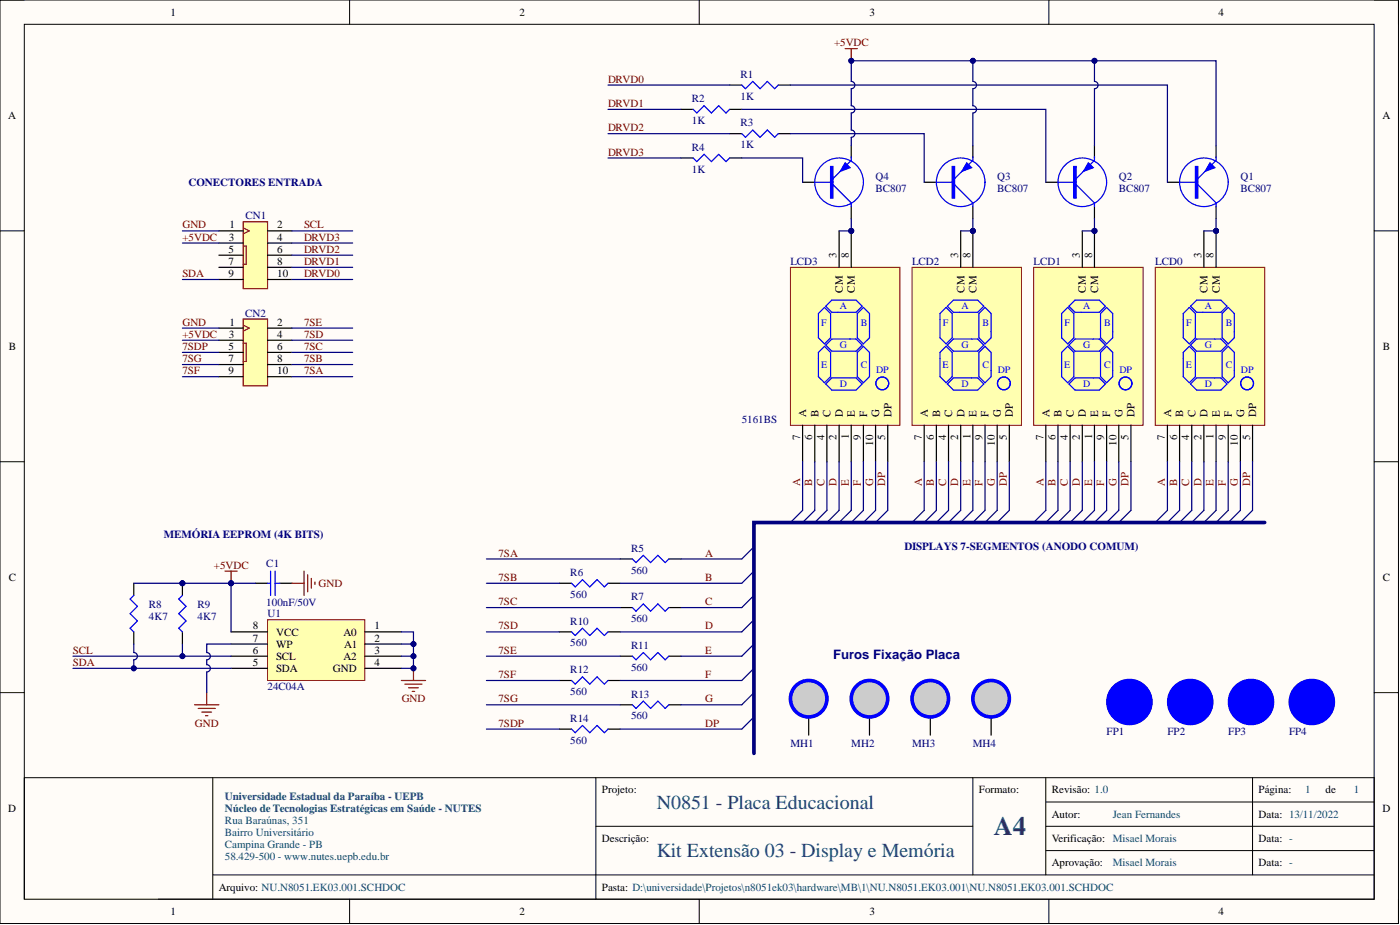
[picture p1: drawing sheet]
<svg xmlns="http://www.w3.org/2000/svg" width="292mm" height="193mm" viewBox="0 0 292 193" stroke-linecap="round" stroke-linejoin="round" font-family="sans-serif">
<defs><g id="words">
<text font-size="5.5" fill="#084d6e" x="207.3" y="174.2">A4</text>
<g font-size="4.1" fill="#084d6e">
<text x="137" y="168.7">N0851 - Placa Educacional</text>
<text x="137" y="178.8">Kit Extensão 03 - Display e Memória</text>
</g>
<text font-size="2.7" fill="#000080" x="173.8" y="137.6">Furos Fixação Placa</text>
<g font-size="2.3">
<text x="35.6" y="3.3">1</text>
<text x="108.4" y="3.3">2</text>
<text x="181.4" y="3.3">3</text>
<text x="254.2" y="3.3">4</text>
<text x="1.7" y="24.8">A</text>
<text x="288.4" y="24.8">A</text>
<text x="47.9" y="47.7">1</text>
<text x="57.8" y="47.7">2</text>
<text x="47.7" y="52.7">5</text>
<text x="47.7" y="50.2">3</text>
<text x="57.8" y="52.7">6</text>
<text x="57.8" y="50.2">4</text>
<text x="174.6" y="53.7" transform="rotate(-90 174.6 53.7)">3</text>
<text x="177.1" y="53.7" transform="rotate(-90 177.1 53.7)">8</text>
<text x="199.9" y="53.7" transform="rotate(-90 199.9 53.7)">3</text>
<text x="202.5" y="53.7" transform="rotate(-90 202.5 53.7)">8</text>
<text x="225.3" y="53.7" transform="rotate(-90 225.3 53.7)">3</text>
<text x="227.8" y="53.7" transform="rotate(-90 227.8 53.7)">8</text>
<text x="250.7" y="53.7" transform="rotate(-90 250.7 53.7)">3</text>
<text x="253.2" y="53.7" transform="rotate(-90 253.2 53.7)">8</text>
<text x="47.7" y="55.3">7</text>
<text x="47.7" y="57.8">9</text>
<text x="57.8" y="55.3">8</text>
<text x="57.8" y="57.8">10</text>
<text x="175.8" y="61.1" transform="rotate(-90 175.8 61.1)">CM</text>
<text x="178.4" y="61.1" transform="rotate(-90 178.4 61.1)">CM</text>
<text x="201.2" y="61.1" transform="rotate(-90 201.2 61.1)">CM</text>
<text x="203.7" y="61.1" transform="rotate(-90 203.7 61.1)">CM</text>
<text x="226.6" y="61.1" transform="rotate(-90 226.6 61.1)">CM</text>
<text x="229.1" y="61.1" transform="rotate(-90 229.1 61.1)">CM</text>
<text x="251.9" y="61.1" transform="rotate(-90 251.9 61.1)">CM</text>
<text x="254.5" y="61.1" transform="rotate(-90 254.5 61.1)">CM</text>
<text x="47.7" y="70.5">3</text>
<text x="47.9" y="67.9">1</text>
<text x="57.8" y="67.9">2</text>
<text x="57.8" y="70.5">4</text>
<text x="1.8" y="73">B</text>
<text x="47.7" y="75.5">7</text>
<text x="47.7" y="73">5</text>
<text x="57.8" y="75.5">8</text>
<text x="57.8" y="73">6</text>
<text x="288.5" y="73">B</text>
<text x="47.7" y="78.1">9</text>
<text x="57.8" y="78.1">10</text>
<text x="168.2" y="87" transform="rotate(-90 168.2 87)">A</text>
<text x="170.8" y="87" transform="rotate(-90 170.8 87)">B</text>
<text x="173.3" y="87" transform="rotate(-90 173.3 87)">C</text>
<text x="175.8" y="87" transform="rotate(-90 175.8 87)">D</text>
<text x="178.4" y="87" transform="rotate(-90 178.4 87)">E</text>
<text x="180.9" y="87" transform="rotate(-90 180.9 87)">F</text>
<text x="183.4" y="87" transform="rotate(-90 183.4 87)">G</text>
<text x="186" y="87" transform="rotate(-90 186 87)">DP</text>
<text x="193.6" y="87" transform="rotate(-90 193.6 87)">A</text>
<text x="196.1" y="87" transform="rotate(-90 196.1 87)">B</text>
<text x="198.7" y="87" transform="rotate(-90 198.7 87)">C</text>
<text x="201.2" y="87" transform="rotate(-90 201.2 87)">D</text>
<text x="203.7" y="87" transform="rotate(-90 203.7 87)">E</text>
<text x="206.3" y="87" transform="rotate(-90 206.3 87)">F</text>
<text x="208.8" y="87" transform="rotate(-90 208.8 87)">G</text>
<text x="211.4" y="87" transform="rotate(-90 211.4 87)">DP</text>
<text x="219" y="87" transform="rotate(-90 219 87)">A</text>
<text x="221.5" y="87" transform="rotate(-90 221.5 87)">B</text>
<text x="224" y="87" transform="rotate(-90 224 87)">C</text>
<text x="226.6" y="87" transform="rotate(-90 226.6 87)">D</text>
<text x="229.1" y="87" transform="rotate(-90 229.1 87)">E</text>
<text x="231.6" y="87" transform="rotate(-90 231.6 87)">F</text>
<text x="234.2" y="87" transform="rotate(-90 234.2 87)">G</text>
<text x="236.7" y="87" transform="rotate(-90 236.7 87)">DP</text>
<text x="244.3" y="87" transform="rotate(-90 244.3 87)">A</text>
<text x="246.9" y="87" transform="rotate(-90 246.9 87)">B</text>
<text x="249.4" y="87" transform="rotate(-90 249.4 87)">C</text>
<text x="251.9" y="87" transform="rotate(-90 251.9 87)">D</text>
<text x="254.5" y="87" transform="rotate(-90 254.5 87)">E</text>
<text x="257" y="87" transform="rotate(-90 257 87)">F</text>
<text x="259.6" y="87" transform="rotate(-90 259.6 87)">G</text>
<text x="262.1" y="87" transform="rotate(-90 262.1 87)">DP</text>
<text x="166.9" y="91.8" transform="rotate(-90 166.9 91.8)">7</text>
<text x="169.5" y="91.8" transform="rotate(-90 169.5 91.8)">6</text>
<text x="172" y="91.8" transform="rotate(-90 172 91.8)">4</text>
<text x="174.6" y="91.8" transform="rotate(-90 174.6 91.8)">2</text>
<text x="177.1" y="91.6" transform="rotate(-90 177.1 91.6)">1</text>
<text x="179.6" y="91.8" transform="rotate(-90 179.6 91.8)">9</text>
<text x="182.2" y="93" transform="rotate(-90 182.2 93)">10</text>
<text x="184.7" y="91.8" transform="rotate(-90 184.7 91.8)">5</text>
<text x="192.3" y="91.8" transform="rotate(-90 192.3 91.8)">7</text>
<text x="194.9" y="91.8" transform="rotate(-90 194.9 91.8)">6</text>
<text x="197.4" y="91.8" transform="rotate(-90 197.4 91.8)">4</text>
<text x="199.9" y="91.8" transform="rotate(-90 199.9 91.8)">2</text>
<text x="202.5" y="91.6" transform="rotate(-90 202.5 91.6)">1</text>
<text x="205" y="91.8" transform="rotate(-90 205 91.8)">9</text>
<text x="207.5" y="93" transform="rotate(-90 207.5 93)">10</text>
<text x="210.1" y="91.8" transform="rotate(-90 210.1 91.8)">5</text>
<text x="217.7" y="91.8" transform="rotate(-90 217.7 91.8)">7</text>
<text x="220.2" y="91.8" transform="rotate(-90 220.2 91.8)">6</text>
<text x="222.8" y="91.8" transform="rotate(-90 222.8 91.8)">4</text>
<text x="225.3" y="91.8" transform="rotate(-90 225.3 91.8)">2</text>
<text x="227.8" y="91.6" transform="rotate(-90 227.8 91.6)">1</text>
<text x="230.4" y="91.8" transform="rotate(-90 230.4 91.8)">9</text>
<text x="232.9" y="93" transform="rotate(-90 232.9 93)">10</text>
<text x="235.5" y="91.8" transform="rotate(-90 235.5 91.8)">5</text>
<text x="243.1" y="91.8" transform="rotate(-90 243.1 91.8)">7</text>
<text x="245.6" y="91.8" transform="rotate(-90 245.6 91.8)">6</text>
<text x="248.1" y="91.8" transform="rotate(-90 248.1 91.8)">4</text>
<text x="250.7" y="91.8" transform="rotate(-90 250.7 91.8)">2</text>
<text x="253.2" y="91.6" transform="rotate(-90 253.2 91.6)">1</text>
<text x="255.8" y="91.8" transform="rotate(-90 255.8 91.8)">9</text>
<text x="258.3" y="93" transform="rotate(-90 258.3 93)">10</text>
<text x="260.8" y="91.8" transform="rotate(-90 260.8 91.8)">5</text>
<text x="1.8" y="121.2">C</text>
<text x="288.5" y="121.2">C</text>
<text x="52.8" y="131.3">8</text>
<text x="78.1" y="131.3">1</text>
<text x="52.7" y="136.4">6</text>
<text x="52.7" y="133.8">7</text>
<text x="57.6" y="137.7">SCL</text>
<text x="57.6" y="135.1">WP</text>
<text x="57.6" y="132.6">VCC</text>
<text x="71.6" y="132.6">A0</text>
<text x="71.6" y="137.7">A2</text>
<text x="71.8" y="135.1">A1</text>
<text x="78.1" y="133.8">2</text>
<text x="78.1" y="136.4">3</text>
<text x="52.8" y="138.9">5</text>
<text x="57.6" y="140.2">SDA</text>
<text x="69.5" y="140.2">GND</text>
<text x="78.1" y="138.9">4</text>
<text x="125.6" y="165.5">Projeto:</text>
<text x="204.2" y="165.5">Formato:</text>
<text x="219.5" y="165.5">Revisão: 1.0</text>
<text x="262.6" y="165.5">Página:</text>
<text x="276.6" y="165.5">de</text>
<text x="1.7" y="169.3">D</text>
<text x="219.5" y="170.6">Autor:</text>
<text x="262.6" y="170.6">Data: 13/11/2022</text>
<text x="288.4" y="169.3">D</text>
<text x="125.6" y="175.7">Descrição:</text>
<text x="219.5" y="175.7">Verificação: Misael Morais</text>
<text x="262.6" y="175.7">Data: -</text>
<text x="45.7" y="185.8">Arquivo: NU.N8051.EK03.001.SCHDOC</text>
<text x="125.6" y="185.8">Pasta: D:\universidade\Projetos\n8051ek03\hardware\MB\1\NU.N8051.EK03.001\NU.N8051.EK03.001.SCHDOC</text>
<text x="219.5" y="180.7">Aprovação:</text>
<text x="262.6" y="180.7">Data: -</text>
<text x="35.6" y="190.9">1</text>
<text x="108.4" y="190.9">2</text>
<text x="181.4" y="190.9">3</text>
<text x="254.2" y="190.9">4</text>
</g>
<g font-size="2.3" fill="#800000">
<text x="174" y="9.6">+5VDC</text>
<text x="126.9" y="17.2">DRVD0</text>
<text x="126.9" y="22.3">DRVD1</text>
<text x="126.9" y="27.4">DRVD2</text>
<text x="126.9" y="32.4">DRVD3</text>
<text x="38.1" y="47.7">GND</text>
<text x="63.4" y="47.7">SCL</text>
<text x="38.1" y="50.2">+5VDC</text>
<text x="63.4" y="50.2">DRVD3</text>
<text x="63.4" y="52.7">DRVD2</text>
<text x="38.1" y="57.8">SDA</text>
<text x="63.4" y="55.3">DRVD1</text>
<text x="63.4" y="57.8">DRVD0</text>
<text x="38.1" y="67.9">GND</text>
<text x="38.1" y="70.5">+5VDC</text>
<text x="63.4" y="67.9">7SE</text>
<text x="63.4" y="70.5">7SD</text>
<text x="38.1" y="73">7SDP</text>
<text x="38.1" y="75.5">7SG</text>
<text x="63.4" y="73">7SC</text>
<text x="63.4" y="75.5">7SB</text>
<text x="38.1" y="78.1">7SF</text>
<text x="63.4" y="78.1">7SA</text>
<text x="166.9" y="101.4" transform="rotate(-90 166.9 101.4)">A</text>
<text x="169.5" y="101.4" transform="rotate(-90 169.5 101.4)">B</text>
<text x="172" y="101.4" transform="rotate(-90 172 101.4)">C</text>
<text x="174.6" y="101.4" transform="rotate(-90 174.6 101.4)">D</text>
<text x="177.1" y="101.4" transform="rotate(-90 177.1 101.4)">E</text>
<text x="179.6" y="101.4" transform="rotate(-90 179.6 101.4)">F</text>
<text x="182.2" y="101.4" transform="rotate(-90 182.2 101.4)">G</text>
<text x="184.7" y="101.4" transform="rotate(-90 184.7 101.4)">DP</text>
<text x="192.3" y="101.4" transform="rotate(-90 192.3 101.4)">A</text>
<text x="194.9" y="101.4" transform="rotate(-90 194.9 101.4)">B</text>
<text x="197.4" y="101.4" transform="rotate(-90 197.4 101.4)">C</text>
<text x="199.9" y="101.4" transform="rotate(-90 199.9 101.4)">D</text>
<text x="202.5" y="101.4" transform="rotate(-90 202.5 101.4)">E</text>
<text x="205" y="101.4" transform="rotate(-90 205 101.4)">F</text>
<text x="207.5" y="101.4" transform="rotate(-90 207.5 101.4)">G</text>
<text x="210.1" y="101.4" transform="rotate(-90 210.1 101.4)">DP</text>
<text x="217.7" y="101.4" transform="rotate(-90 217.7 101.4)">A</text>
<text x="220.2" y="101.4" transform="rotate(-90 220.2 101.4)">B</text>
<text x="222.8" y="101.4" transform="rotate(-90 222.8 101.4)">C</text>
<text x="225.3" y="101.4" transform="rotate(-90 225.3 101.4)">D</text>
<text x="227.8" y="101.4" transform="rotate(-90 227.8 101.4)">E</text>
<text x="230.4" y="101.4" transform="rotate(-90 230.4 101.4)">F</text>
<text x="232.9" y="101.4" transform="rotate(-90 232.9 101.4)">G</text>
<text x="235.5" y="101.4" transform="rotate(-90 235.5 101.4)">DP</text>
<text x="243.1" y="101.4" transform="rotate(-90 243.1 101.4)">A</text>
<text x="245.6" y="101.4" transform="rotate(-90 245.6 101.4)">B</text>
<text x="248.1" y="101.4" transform="rotate(-90 248.1 101.4)">C</text>
<text x="250.7" y="101.4" transform="rotate(-90 250.7 101.4)">D</text>
<text x="253.2" y="101.4" transform="rotate(-90 253.2 101.4)">E</text>
<text x="255.8" y="101.4" transform="rotate(-90 255.8 101.4)">F</text>
<text x="258.3" y="101.4" transform="rotate(-90 258.3 101.4)">G</text>
<text x="260.8" y="101.4" transform="rotate(-90 260.8 101.4)">DP</text>
<text x="44.6" y="118.6">+5VDC</text>
<text x="104" y="116.1">7SA</text>
<text x="147.2" y="116.1">A</text>
<text x="66.5" y="122.4">GND</text>
<text x="104" y="121.2">7SB</text>
<text x="147.2" y="121.2">B</text>
<text x="104" y="131.3">7SD</text>
<text x="104" y="126.2">7SC</text>
<text x="147.2" y="126.2">C</text>
<text x="147.2" y="131.3">D</text>
<text x="15.2" y="136.4">SCL</text>
<text x="104" y="136.4">7SE</text>
<text x="147.2" y="136.4">E</text>
<text x="15.2" y="138.9">SDA</text>
<text x="104" y="141.5">7SF</text>
<text x="147.2" y="141.5">F</text>
<text x="83.8" y="146.5">GND</text>
<text x="104" y="146.5">7SG</text>
<text x="147.2" y="146.5">G</text>
<text x="40.7" y="151.6">GND</text>
<text x="104" y="151.6">7SDP</text>
<text x="147.2" y="151.6">DP</text>
</g>
<g font-size="2.3" fill="#000080">
<text x="154.5" y="16.2">R1</text>
<text x="144.4" y="21.3">R2</text>
<text x="154.5" y="20.8">1K</text>
<text x="144.4" y="25.9">1K</text>
<text x="154.5" y="26.4">R3</text>
<text x="144.4" y="36">1K</text>
<text x="144.4" y="31.4">R4</text>
<text x="154.5" y="30.9">1K</text>
<text x="39.3" y="38.8">CONECTORES ENTRADA</text>
<text x="182.7" y="40.1">BC807</text>
<text x="182.7" y="37.5">Q4</text>
<text x="208.1" y="40.1">BC807</text>
<text x="208.1" y="37.5">Q3</text>
<text x="233.4" y="40.1">BC807</text>
<text x="233.4" y="37.5">Q2</text>
<text x="258.8" y="40.1">BC807</text>
<text x="258.8" y="37.5">Q1</text>
<text x="51.3" y="45.8">CN1</text>
<text x="164.9" y="55.3">LCD3</text>
<text x="190.3" y="55.3">LCD2</text>
<text x="215.7" y="55.3">LCD1</text>
<text x="241" y="55.3">LCD0</text>
<text x="51.2" y="66">CN2</text>
<text x="249.9" y="70.5">5161BS</text>
<text x="154.8" y="88.2">5161BS</text>
<text x="34.2" y="112.3">MEMÓRIA EEPROM (4K BITS)</text>
<text x="55.6" y="118.4">C1</text>
<text x="131.7" y="119.7">560</text>
<text x="131.7" y="115.1">R5</text>
<text x="188.7" y="114.8">DISPLAYS 7-SEGMENTOS (ANODO COMUM)</text>
<text x="119" y="124.7">560</text>
<text x="119" y="120.2">R6</text>
<text x="131.7" y="125.2">R7</text>
<text x="31.1" y="129.4">4K7</text>
<text x="31.1" y="126.9">R8</text>
<text x="41.2" y="129.4">4K7</text>
<text x="41.2" y="126.9">R9</text>
<text x="55.6" y="126.5">100nF/50V</text>
<text x="55.8" y="128.8">U1</text>
<text x="119" y="130.3">R10</text>
<text x="131.7" y="129.8">560</text>
<text x="119" y="134.9">560</text>
<text x="131.7" y="135.4">R11</text>
<text x="55.8" y="144">24C04A</text>
<text x="119" y="140.4">R12</text>
<text x="131.7" y="139.9">560</text>
<text x="119" y="145">560</text>
<text x="131.7" y="145.5">R13</text>
<text x="119" y="155.1">560</text>
<text x="119" y="150.6">R14</text>
<text x="131.7" y="150.1">560</text>
<text x="164.9" y="155.9">MH1</text>
<text x="177.6" y="155.9">MH2</text>
<text x="190.3" y="155.9">MH3</text>
<text x="203" y="155.9">MH4</text>
<text x="230.9" y="153.2">FP1</text>
<text x="243.6" y="153.2">FP2</text>
<text x="256.3" y="153.2">FP3</text>
<text x="268.9" y="153.2">FP4</text>
</g>
<g font-size="2.3" fill="#084d6e">
<text x="46.9" y="166.8">Universidade Estadual da Paraíba - UEPB</text>
<text x="272.3" y="165.5">1</text>
<text x="282.5" y="165.5">1</text>
<text x="46.9" y="169.3">Núcleo de Tecnologias Estratégicas em Saúde - NUTES</text>
<text x="46.9" y="171.9">Rua Baraúnas, 351</text>
<text x="232.2" y="170.6">Jean Fernandes</text>
<text x="46.9" y="174.4">Bairro Universitário</text>
<text x="46.9" y="176.9">Campina Grande - PB</text>
<text x="46.9" y="179.5">58.429-500 - www.nutes.uepb.edu.br</text>
<text x="232.2" y="180.7">Misael Morais</text>
</g>
<g font-size="2.1" fill="#00f">
<text x="175.2" y="64.6">A</text>
<text x="200.6" y="64.6">A</text>
<text x="226" y="64.6">A</text>
<text x="251.4" y="64.6">A</text>
<text x="171.3" y="68.1">F</text>
<text x="179.6" y="68.1">B</text>
<text x="196.7" y="68.1">F</text>
<text x="205" y="68.1">B</text>
<text x="222.1" y="68.1">F</text>
<text x="230.4" y="68.1">B</text>
<text x="247.5" y="68.1">F</text>
<text x="255.8" y="68.1">B</text>
<text x="171.3" y="76.7">E</text>
<text x="175.2" y="72.7">G</text>
<text x="179.6" y="76.7">C</text>
<text x="182.8" y="77.7">DP</text>
<text x="196.7" y="76.7">E</text>
<text x="200.6" y="72.7">G</text>
<text x="205" y="76.7">C</text>
<text x="208.2" y="77.7">DP</text>
<text x="222" y="76.7">E</text>
<text x="226" y="72.7">G</text>
<text x="230.4" y="76.7">C</text>
<text x="233.6" y="77.7">DP</text>
<text x="247.4" y="76.7">E</text>
<text x="251.4" y="72.7">G</text>
<text x="255.8" y="76.7">C</text>
<text x="258.9" y="77.7">DP</text>
<text x="175.2" y="80.8">D</text>
<text x="200.6" y="80.8">D</text>
<text x="226" y="80.8">D</text>
<text x="251.4" y="80.8">D</text>
</g>
</g></defs>
<path d="M0 0h291.8v192.7h-291.8z" fill-rule="evenodd" fill="#fffcf8"/>
<path d="M0 0h291.8v192.7h-291.8z" fill="none" stroke="#000" stroke-width=".21"/>
<path d="M5.1 5.1h281.6v182.5h-281.6z" fill-rule="evenodd" fill="#fffcf8"/>
<g fill="none" stroke="#000" stroke-width=".21">
<path d="M0 0h5.1M5.1 5.1h281.6v182.5h-281.6zM72.9 0v5.1M145.9 0v5.1M218.8 0v5.1M286.7 0h5.1v5.1M0 48.2h5.1M286.7 48.2h5.1M0 96.3h5.1M286.7 96.3h5.1M0 144.5h5.1M286.7 144.5h5.1"/>
<path d="M44.4 162.2v25.4M124.3 172.4h78.7M124.3 162.2v25.4M203 162.2v20.3M218.2 172.4h68.5M218.2 167.3h68.5M218.2 162.2v20.3M218.2 177.5h68.5M261.3 162.2v20.3M5.1 187.6v-25.4h281.6v25.4h-253.7M44.4 182.5h242.3M72.9 187.6v5.1"/>
<path d="M145.9 187.6v5.1M218.8 187.6v5.1M291.8 187.6v5.1"/>
</g>
<path d="M50.7 46.3h5.1v13.9h-5.1z" fill-rule="evenodd" fill="#ffffb0"/>
<path d="M50.7 46.3h5.1v13.9h-5.1z" fill="none" stroke="#800000" stroke-width=".25"/>
<path d="M50.7 47.5l1.3 .7-1.3 .6M50.7 51.3h.7v3.8h-.7" fill="none" stroke="#85200c" stroke-width=".25"/>
<path d="M45.7 48.2h5M45.7 55.8h5M45.7 53.2h5M45.7 50.7h5M45.7 58.3h5M55.8 48.2h5.1M55.8 55.8h5.1M55.8 53.2h5.1M55.8 50.7h5.1M55.8 58.3h5.1M168.7 145.8v7.6" fill="none" stroke="#000" stroke-width=".25"/>
<circle cx="168.7" cy="145.8" r="3.8" fill="#ccc"/>
<circle cx="168.7" cy="145.8" r="3.8" fill="none" stroke="#00f" stroke-width=".76"/>
<path d="M181.4 145.8v7.6" fill="none" stroke="#000" stroke-width=".25"/>
<circle cx="181.4" cy="145.8" r="3.8" fill="#ccc"/>
<circle cx="181.4" cy="145.8" r="3.8" fill="none" stroke="#00f" stroke-width=".76"/>
<path d="M194.1 145.8v7.6" fill="none" stroke="#000" stroke-width=".25"/>
<circle cx="194.1" cy="145.8" r="3.8" fill="#ccc"/>
<circle cx="194.1" cy="145.8" r="3.8" fill="none" stroke="#00f" stroke-width=".76"/>
<path d="M206.8 145.8v7.6" fill="none" stroke="#000" stroke-width=".25"/>
<circle cx="206.8" cy="145.8" r="3.8" fill="#ccc"/>
<circle cx="206.8" cy="145.8" r="3.8" fill="none" stroke="#00f" stroke-width=".76"/>
<path d="M53.3 121.7h2.5M58.4 121.7h2.5" fill="none" stroke="#000" stroke-width=".25"/>
<path d="M56.5 119.1v5.1M57.4 119.1v5.1M55.8 121.7h.7M57.4 121.7h1" fill="none" stroke="#00f" stroke-width=".25"/>
<path d="M63.4 119.1v5.1M64.2 119.9v3.6M60.9 121.7h2.5M65 120.7v2M65.7 121.4v.5" fill="none" stroke="#800000" stroke-width=".25"/>
<circle cx="38.1" cy="121.7" r=".51" fill="#000080"/>
<circle cx="38.1" cy="121.7" r=".51" fill="none" stroke="#000080" stroke-width=".21"/>
<path d="M38.1 121.7v2.5M38.1 131.8v2.6" fill="none" stroke="#000" stroke-width=".25"/>
<circle cx="38.1" cy="121.7" r=".51" fill="#000080"/>
<circle cx="38.1" cy="121.7" r=".51" fill="none" stroke="#000080" stroke-width=".21"/>
<path d="M38.1 124.2l-.8 .8 1.5 1.5-1.5 1.5 1.5 1.5-1.5 1.6 .8 .7" fill="none" stroke="#00f" stroke-width=".25"/>
<path d="M50.7 66.5h5.1v14h-5.1z" fill-rule="evenodd" fill="#ffffb0"/>
<path d="M50.7 66.5h5.1v14h-5.1z" fill="none" stroke="#800000" stroke-width=".25"/>
<path d="M50.7 67.8l1.3 .6-1.3 .7M50.7 71.6h.7v3.8h-.7" fill="none" stroke="#85200c" stroke-width=".25"/>
<g fill="none" stroke="#000" stroke-width=".25">
<path d="M167.5 38h2.5M177.6 30.4v2.6M177.6 43.1v2.5M45.7 68.4h5M45.7 76.1h5M45.7 73.5h5M45.7 71h5M45.7 78.6h5M55.8 68.4h5.1M55.8 76.1h5.1M55.8 73.5h5.1M55.8 71h5.1"/>
<path d="M55.8 78.6h5.1"/>
</g>
<path d="M170 38h3.8M173.8 38.5l3.8 3.8v.8" fill="none" stroke="#00f" stroke-width=".25"/>
<path d="M173.3 34.7h.5v6.6h-.5z" fill-rule="evenodd" fill="#00f"/>
<path d="M173.3 34.7h.5v6.6h-.5z" fill="none" stroke="#00f" stroke-width=".25"/>
<path d="M176.3 34l1.1 1-2.1 .7z" fill="#00f"/>
<g fill="none" stroke="#00f" stroke-width=".25">
<path d="M154.8 17.7l.7 .8 1.6-1.5 1.5 1.5 1.5-1.5 1.5 1.5 .8-.8M176.3 34l1.1 1-2.1 .7zM177.6 32.7v.8l-3.8 3.8M131.9 116.6l.8 .8 1.5-1.5 1.5 1.5 1.6-1.5 1.5 1.5 .7-.8M119.2 121.7l.8 .7 1.5-1.5 1.6 1.5 1.5-1.5 1.5 1.5 .8-.7M119.2 131.8l.8 .8 1.5-1.5 1.6 1.5 1.5-1.5 1.5 1.5 .8-.8M131.9 126.8l.8 .7 1.5-1.5 1.5 1.5 1.6-1.5 1.5 1.5 .7-.7M131.9 136.9l.8 .8 1.5-1.6 1.5 1.6 1.6-1.6 1.5 1.6 .7-.8M119.2 152.1l.8 .8 1.5-1.6 1.6 1.6 1.5-1.6 1.5 1.6 .8-.8M119.2 142l.8 .7 1.5-1.5 1.6 1.5 1.5-1.5 1.5 1.5 .8-.7M131.9 147l.8 .8 1.5-1.5 1.5 1.5 1.6-1.5 1.5 1.5 .7-.8"/>
<circle cx="175.1" cy="38" r="5.1"/>
</g>
<g fill="none" stroke="#000" stroke-width=".25">
<path d="M152.2 17.7h2.6M162.4 17.7h2.5M129.4 116.6h2.5M139.5 116.6h2.6M116.7 121.7h2.5M116.7 131.8h2.5M126.9 121.7h2.5M126.9 131.8h2.5M129.4 126.8h2.5M129.4 136.9h2.5M139.5 126.8h2.6M139.5 136.9h2.6"/>
<path d="M116.7 152.1h2.5M116.7 142h2.5M126.9 152.1h2.5M126.9 142h2.5M129.4 147h2.5M139.5 147h2.6"/>
</g>
<circle cx="177.6" cy="48.2" r=".51" fill="#000080"/>
<circle cx="177.6" cy="48.2" r=".51" fill="none" stroke="#000080" stroke-width=".21"/>
<path d="M164.9 55.8h22.9v32.9h-22.9z" fill-rule="evenodd" fill="#ffffb0"/>
<path d="M164.9 55.8h22.9v32.9h-22.9z" fill="none" stroke="#800000" stroke-width=".21"/>
<path d="M175.1 48.2v7.6M177.6 48.2v7.6M167.5 88.7v7.6M170 88.7v7.6M172.5 88.7v7.6M175.1 88.7v7.6M177.6 88.7v7.6M185.2 88.7v7.6" fill="none" stroke="#000" stroke-width=".25"/>
<circle cx="177.6" cy="48.2" r=".51" fill="#000080"/>
<circle cx="177.6" cy="48.2" r=".51" fill="none" stroke="#000080" stroke-width=".21"/>
<path d="M180.1 88.7v7.6M182.7 88.7v7.6" fill="none" stroke="#000" stroke-width=".25"/>
<g fill="none" stroke="#00f" stroke-width=".25">
<path d="M170.8 65.4l1.2-1.3 1.3 1.3v5.1l-1.3 1.2-1.2-1.2zM170.8 73.5l1.2-1.3 1.3 1.3v5.1l-1.3 1.3-1.2-1.3zM172.3 63.9l1.2-1.3h5.1l1.3 1.3-1.3 1.3h-5.1zM172.3 72l1.2-1.3h5.1l1.3 1.3-1.3 1.3h-5.1zM178.9 73.5l1.2-1.3 1.3 1.3v5.1l-1.3 1.3-1.2-1.3zM178.9 65.4l1.2-1.3 1.3 1.3v5.1l-1.3 1.2-1.2-1.2zM172.3 80.1l1.2-1.3h5.1l1.3 1.3-1.3 1.3h-5.1z"/>
<circle cx="184.1" cy="80" r="1.34"/>
</g>
<circle cx="203" cy="48.2" r=".51" fill="#000080"/>
<circle cx="203" cy="48.2" r=".51" fill="none" stroke="#000080" stroke-width=".21"/>
<path d="M190.3 55.8h22.8v32.9h-22.8z" fill-rule="evenodd" fill="#ffffb0"/>
<path d="M190.3 55.8h22.8v32.9h-22.8z" fill="none" stroke="#800000" stroke-width=".21"/>
<path d="M200.4 48.2v7.6M203 48.2v7.6M192.8 88.7v7.6M195.4 88.7v7.6M197.9 88.7v7.6M200.4 88.7v7.6M203 88.7v7.6M210.6 88.7v7.6" fill="none" stroke="#000" stroke-width=".25"/>
<circle cx="203" cy="48.2" r=".51" fill="#000080"/>
<circle cx="203" cy="48.2" r=".51" fill="none" stroke="#000080" stroke-width=".21"/>
<path d="M205.5 88.7v7.6M208.1 88.7v7.6" fill="none" stroke="#000" stroke-width=".25"/>
<g fill="none" stroke="#00f" stroke-width=".25">
<path d="M196.1 65.4l1.3-1.3 1.3 1.3v5.1l-1.3 1.2-1.3-1.2zM196.1 73.5l1.3-1.3 1.3 1.3v5.1l-1.3 1.3-1.3-1.3zM197.7 63.9l1.2-1.3h5.1l1.3 1.3-1.3 1.3h-5.1zM197.7 72l1.2-1.3h5.1l1.3 1.3-1.3 1.3h-5.1zM204.2 73.5l1.3-1.3 1.3 1.3v5.1l-1.3 1.3-1.3-1.3zM204.2 65.4l1.3-1.3 1.3 1.3v5.1l-1.3 1.2-1.3-1.2zM197.7 80.1l1.2-1.3h5.1l1.3 1.3-1.3 1.3h-5.1z"/>
<circle cx="209.5" cy="80" r="1.34"/>
</g>
<circle cx="228.4" cy="48.2" r=".51" fill="#000080"/>
<circle cx="228.4" cy="48.2" r=".51" fill="none" stroke="#000080" stroke-width=".21"/>
<path d="M215.7 55.8h22.8v32.9h-22.8z" fill-rule="evenodd" fill="#ffffb0"/>
<path d="M215.7 55.8h22.8v32.9h-22.8z" fill="none" stroke="#800000" stroke-width=".21"/>
<path d="M225.8 48.2v7.6M228.4 48.2v7.6M218.2 88.7v7.6M220.7 88.7v7.6M223.3 88.7v7.6M225.8 88.7v7.6M228.4 88.7v7.6M236 88.7v7.6" fill="none" stroke="#000" stroke-width=".25"/>
<circle cx="228.4" cy="48.2" r=".51" fill="#000080"/>
<circle cx="228.4" cy="48.2" r=".51" fill="none" stroke="#000080" stroke-width=".21"/>
<path d="M230.9 88.7v7.6M233.4 88.7v7.6" fill="none" stroke="#000" stroke-width=".25"/>
<g fill="none" stroke="#00f" stroke-width=".25">
<path d="M221.5 65.4l1.3-1.3 1.2 1.3v5.1l-1.2 1.2-1.3-1.2zM221.5 73.5l1.3-1.3 1.2 1.3v5.1l-1.2 1.3-1.3-1.3zM223 63.9l1.3-1.3h5.1l1.2 1.3-1.2 1.3h-5.1zM223 72l1.3-1.3h5.1l1.2 1.3-1.2 1.3h-5.1zM229.6 73.5l1.3-1.3 1.3 1.3v5.1l-1.3 1.3-1.3-1.3zM229.6 65.4l1.3-1.3 1.3 1.3v5.1l-1.3 1.2-1.3-1.2zM223 80.1l1.3-1.3h5.1l1.2 1.3-1.2 1.3h-5.1z"/>
<circle cx="234.8" cy="80" r="1.34"/>
</g>
<circle cx="253.7" cy="48.2" r=".51" fill="#000080"/>
<circle cx="253.7" cy="48.2" r=".51" fill="none" stroke="#000080" stroke-width=".21"/>
<path d="M241 55.8h22.9v32.9h-22.9z" fill-rule="evenodd" fill="#ffffb0"/>
<path d="M241 55.8h22.9v32.9h-22.9z" fill="none" stroke="#800000" stroke-width=".21"/>
<path d="M251.2 48.2v7.6M253.7 48.2v7.6M243.6 88.7v7.6M246.1 88.7v7.6M248.6 88.7v7.6M251.2 88.7v7.6M253.7 88.7v7.6M261.3 88.7v7.6" fill="none" stroke="#000" stroke-width=".25"/>
<circle cx="253.7" cy="48.2" r=".51" fill="#000080"/>
<circle cx="253.7" cy="48.2" r=".51" fill="none" stroke="#000080" stroke-width=".21"/>
<path d="M256.3 88.7v7.6M258.8 88.7v7.6" fill="none" stroke="#000" stroke-width=".25"/>
<g fill="none" stroke="#00f" stroke-width=".25">
<path d="M246.9 65.4l1.2-1.3 1.3 1.3v5.1l-1.3 1.2-1.2-1.2zM246.9 73.5l1.2-1.3 1.3 1.3v5.1l-1.3 1.3-1.2-1.3zM248.4 63.9l1.3-1.3h5l1.3 1.3-1.3 1.3h-5zM248.4 72l1.3-1.3h5l1.3 1.3-1.3 1.3h-5zM255 73.5l1.3-1.3 1.2 1.3v5.1l-1.2 1.3-1.3-1.3zM255 65.4l1.3-1.3 1.2 1.3v5.1l-1.2 1.2-1.3-1.2zM248.4 80.1l1.3-1.3h5l1.3 1.3-1.3 1.3h-5z"/>
<circle cx="260.2" cy="80" r="1.34"/>
</g>
<path d="M176.3 10.1h2.6M177.6 10.1v2.6" fill="none" stroke="#800000" stroke-width=".25"/>
<circle cx="177.6" cy="12.7" r=".51" fill="#000080"/>
<circle cx="177.6" cy="12.7" r=".51" fill="none" stroke="#000080" stroke-width=".21"/>
<path d="M192.8 38h2.6M203 30.4v2.6M203 43.1v2.5" fill="none" stroke="#000" stroke-width=".25"/>
<path d="M195.4 38h3.8M199.2 38.5l3.8 3.8v.8" fill="none" stroke="#00f" stroke-width=".25"/>
<path d="M198.7 34.7h.5v6.6h-.5z" fill-rule="evenodd" fill="#00f"/>
<path d="M198.7 34.7h.5v6.6h-.5z" fill="none" stroke="#00f" stroke-width=".25"/>
<path d="M201.7 34l1 1-2 .7z" fill="#00f"/>
<g fill="none" stroke="#00f" stroke-width=".25">
<path d="M201.7 34l1 1-2 .7zM203 32.7v.8l-3.8 3.8M220.7 38h3.8M224.5 38.5l3.9 3.8v.8"/>
<circle cx="200.4" cy="38" r="5.1"/>
</g>
<path d="M218.2 38h2.5M228.4 30.4v2.6M228.4 43.1v2.5" fill="none" stroke="#000" stroke-width=".25"/>
<path d="M224 34.7h.5v6.6h-.5z" fill-rule="evenodd" fill="#00f"/>
<path d="M224 34.7h.5v6.6h-.5z" fill="none" stroke="#00f" stroke-width=".25"/>
<path d="M227.1 34l1 1-2 .7z" fill="#00f"/>
<g fill="none" stroke="#00f" stroke-width=".25">
<path d="M227.1 34l1 1-2 .7zM228.4 32.7v.8l-3.9 3.8M246.1 38h3.8M249.9 38.5l3.8 3.8v.8"/>
<circle cx="225.8" cy="38" r="5.1"/>
</g>
<path d="M243.6 38h2.5M253.7 30.4v2.6M253.7 43.1v2.5" fill="none" stroke="#000" stroke-width=".25"/>
<path d="M249.4 34.7h.5v6.6h-.5z" fill-rule="evenodd" fill="#00f"/>
<path d="M249.4 34.7h.5v6.6h-.5z" fill="none" stroke="#00f" stroke-width=".25"/>
<path d="M252.5 34l1 1-2.1 .7z" fill="#00f"/>
<g fill="none" stroke="#00f" stroke-width=".25">
<path d="M144.6 22.8l.8 .8 1.5-1.5 1.5 1.5 1.6-1.5 1.5 1.5 .7-.8M144.6 33l.8 .7 1.5-1.5 1.5 1.5 1.6-1.5 1.5 1.5 .7-.7M154.8 27.9l.7 .7 1.6-1.5 1.5 1.5 1.5-1.5 1.5 1.5 .8-.7M252.5 34l1 1-2.1 .7zM253.7 32.7v.8l-3.8 3.8"/>
<circle cx="251.2" cy="38" r="5.1"/>
</g>
<g fill="none" stroke="#000080" stroke-width=".25">
<path d="M157.3 119.1l-2.5 2.6M157.3 114.1l-2.5 2.5M167.5 106.5l-2.6 2.5M170 106.5l-2.5 2.5M172.5 106.5l-2.5 2.5M175.1 106.5l-2.6 2.5M177.6 106.5l-2.5 2.5M180.1 106.5l-2.5 2.5M182.7 106.5l-2.6 2.5M185.2 106.5l-2.5 2.5M192.8 106.5l-2.5 2.5M195.4 106.5l-2.6 2.5"/>
<path d="M197.9 106.5l-2.5 2.5M200.4 106.5l-2.5 2.5M203 106.5l-2.6 2.5M205.5 106.5l-2.5 2.5M208.1 106.5l-2.6 2.5M210.6 106.5l-2.5 2.5M218.2 106.5l-2.5 2.5M220.7 106.5l-2.5 2.5M223.3 106.5l-2.6 2.5M225.8 106.5l-2.5 2.5M228.4 106.5l-2.6 2.5M230.9 106.5l-2.5 2.5"/>
<path d="M233.4 106.5l-2.5 2.5M236 106.5l-2.6 2.5M243.6 106.5l-2.6 2.5M246.1 106.5l-2.5 2.5M248.6 106.5l-2.5 2.5M251.2 106.5l-2.6 2.5M253.7 106.5l-2.5 2.5M256.3 106.5l-2.6 2.5M258.8 106.5l-2.5 2.5M261.3 106.5l-2.5 2.5M157.3 134.4l-2.5 2.5M157.3 124.2l-2.5 2.6"/>
<path d="M157.3 129.3l-2.5 2.5M157.3 139.4l-2.5 2.6M157.3 144.5l-2.5 2.5M157.3 149.6l-2.5 2.5"/>
</g>
<path d="M142.1 22.8h2.5M142.1 33h2.5M152.2 22.8h2.6M152.2 27.9h2.6M152.2 33h2.6M162.4 27.9h2.5" fill="none" stroke="#000" stroke-width=".25"/>
<path d="M55.8 129.3h20.3v12.7h-20.3z" fill-rule="evenodd" fill="#ffffb0"/>
<path d="M55.8 129.3h20.3v12.7h-20.3z" fill="none" stroke="#800000" stroke-width=".21"/>
<path d="M27.9 121.7v2.5M27.9 131.8v2.6M48.2 131.8h7.6M48.2 134.4h7.6M48.2 136.9h7.6M48.2 139.4h7.6M76.1 131.8h7.6M76.1 134.4h7.6M76.1 136.9h7.6M76.1 139.4h7.6" fill="none" stroke="#000" stroke-width=".25"/>
<path d="M27.9 124.2l-.8 .8 1.6 1.5-1.6 1.5 1.6 1.5-1.6 1.6 .8 .7" fill="none" stroke="#00f" stroke-width=".25"/>
<path d="M46.9 119.1h2.6M48.2 119.1v2.6" fill="none" stroke="#800000" stroke-width=".25"/>
<circle cx="48.2" cy="121.7" r=".51" fill="#000080"/>
<circle cx="48.2" cy="121.7" r=".51" fill="none" stroke="#000080" stroke-width=".21"/>
<path d="M86.3 139.4v2.6M83.7 142h5.1M84.5 142.7h3.5M85.3 143.5h2M86 144.2h.5" fill="none" stroke="#800000" stroke-width=".25"/>
<circle cx="86.3" cy="139.4" r=".51" fill="#000080"/>
<circle cx="86.3" cy="139.4" r=".51" fill="none" stroke="#000080" stroke-width=".21"/>
<path d="M40.6 147h5.1M41.4 147.8h3.5M42.1 148.6h2M42.9 149.3h.5M43.1 144.5v2.5" fill="none" stroke="#800000" stroke-width=".25"/>
<circle cx="235.6" cy="146.4" r="4.8" fill="#00f"/>
<circle cx="235.6" cy="146.4" r="4.8" fill="none" stroke="#00f" stroke-width=".21"/>
<circle cx="248.3" cy="146.4" r="4.8" fill="#00f"/>
<circle cx="248.3" cy="146.4" r="4.8" fill="none" stroke="#00f" stroke-width=".21"/>
<circle cx="261" cy="146.4" r="4.8" fill="#00f"/>
<circle cx="261" cy="146.4" r="4.8" fill="none" stroke="#00f" stroke-width=".21"/>
<circle cx="273.7" cy="146.4" r="4.8" fill="#00f"/>
<circle cx="273.7" cy="146.4" r="4.8" fill="none" stroke="#00f" stroke-width=".21"/>
<path d="M258.8 96.3v10.2M15.2 139.4h33" fill="none" stroke="#000080" stroke-width=".25"/>
<path d="M263.9 109h-106.6v48.2" fill="none" stroke="#000080" stroke-width=".76"/>
<circle cx="27.9" cy="139.4" r=".51" fill="#000080"/>
<circle cx="27.9" cy="139.4" r=".51" fill="none" stroke="#000080" stroke-width=".21"/>
<path d="M15.2 136.9h33" fill="none" stroke="#000080" stroke-width=".25"/>
<circle cx="38.1" cy="136.9" r=".51" fill="#000080"/>
<circle cx="38.1" cy="136.9" r=".51" fill="none" stroke="#000080" stroke-width=".21"/>
<path d="M27.9 121.7h20.3" fill="none" stroke="#000080" stroke-width=".25"/>
<circle cx="38.1" cy="121.7" r=".51" fill="#000080"/>
<circle cx="38.1" cy="121.7" r=".51" fill="none" stroke="#000080" stroke-width=".21"/>
<circle cx="48.2" cy="121.7" r=".51" fill="#000080"/>
<circle cx="48.2" cy="121.7" r=".51" fill="none" stroke="#000080" stroke-width=".21"/>
<path d="M38.1 58.3h7.6M38.1 50.7h7.6M38.1 48.2h7.6M38.1 78.6h7.6M38.1 76.1h7.6M38.1 73.5h7.6M38.1 71h7.6M38.1 68.4h7.6M48.2 134.4h-5.1v1.7a.76 .76 0 0 1 .8 .8 .76 .76 0 0 1-.8 .8v1a.76 .76 0 0 1 .8 .7 .76 .76 0 0 1-.8 .8v4.3M53.3 121.7h-5.1v10.1" fill="none" stroke="#000080" stroke-width=".25"/>
<circle cx="48.2" cy="121.7" r=".51" fill="#000080"/>
<circle cx="48.2" cy="121.7" r=".51" fill="none" stroke="#000080" stroke-width=".21"/>
<path d="M60.9 58.3h12.7M60.9 55.8h12.7M60.9 53.2h12.7M60.9 50.7h12.7M60.9 48.2h12.7M60.9 78.6h12.7M60.9 76.1h12.7M60.9 73.5h12.7M60.9 71h12.7M60.9 68.4h12.7M86.3 136.9v2.5h-2.6" fill="none" stroke="#000080" stroke-width=".25"/>
<circle cx="86.3" cy="139.4" r=".51" fill="#000080"/>
<circle cx="86.3" cy="139.4" r=".51" fill="none" stroke="#000080" stroke-width=".21"/>
<circle cx="86.3" cy="136.9" r=".51" fill="#000080"/>
<circle cx="86.3" cy="136.9" r=".51" fill="none" stroke="#000080" stroke-width=".21"/>
<path d="M86.3 134.4v2.5h-2.6" fill="none" stroke="#000080" stroke-width=".25"/>
<circle cx="86.3" cy="136.9" r=".51" fill="#000080"/>
<circle cx="86.3" cy="136.9" r=".51" fill="none" stroke="#000080" stroke-width=".21"/>
<circle cx="86.3" cy="134.4" r=".51" fill="#000080"/>
<circle cx="86.3" cy="134.4" r=".51" fill="none" stroke="#000080" stroke-width=".21"/>
<path d="M83.7 131.8h2.6v2.6h-2.6" fill="none" stroke="#000080" stroke-width=".25"/>
<circle cx="86.3" cy="134.4" r=".51" fill="#000080"/>
<circle cx="86.3" cy="134.4" r=".51" fill="none" stroke="#000080" stroke-width=".21"/>
<g fill="none" stroke="#000080" stroke-width=".25">
<path d="M126.9 17.7h25.3M164.9 17.7h78.7v20.3M126.9 33h15.2M126.9 27.9h25.3M126.9 22.8h15.2M154.8 33h12.7v5M154.8 22.8h63.4v15.2M164.9 27.9h27.9v10.1M177.6 45.6v2.6h-2.5M101.5 116.6h27.9M142.1 116.6h12.7M101.5 136.9h27.9"/>
<path d="M101.5 131.8h15.2M101.5 126.8h27.9M101.5 121.7h15.2M129.4 131.8h25.4M129.4 121.7h25.4M142.1 136.9h12.7M142.1 126.8h12.7M101.5 152.1h15.2M101.5 147h27.9M101.5 142h15.2M129.4 152.1h25.4M129.4 142h25.4"/>
<path d="M142.1 147h12.7"/>
</g>
<circle cx="177.6" cy="48.2" r=".51" fill="#000080"/>
<circle cx="177.6" cy="48.2" r=".51" fill="none" stroke="#000080" stroke-width=".21"/>
<path d="M177.6 30.4v-1.8a.76 .76 0 0 0 .8-.7 .76 .76 0 0 0-.8-.8v-3.5a.76 .76 0 0 0 .8-.8 .76 .76 0 0 0-.8-.7v-3.6a.76 .76 0 0 0 .8-.8 .76 .76 0 0 0-.8-.7v-4.3h76.1v17.7" fill="none" stroke="#000080" stroke-width=".25"/>
<circle cx="228.4" cy="12.7" r=".51" fill="#000080"/>
<circle cx="228.4" cy="12.7" r=".51" fill="none" stroke="#000080" stroke-width=".21"/>
<circle cx="203" cy="12.7" r=".51" fill="#000080"/>
<circle cx="203" cy="12.7" r=".51" fill="none" stroke="#000080" stroke-width=".21"/>
<circle cx="177.6" cy="12.7" r=".51" fill="#000080"/>
<circle cx="177.6" cy="12.7" r=".51" fill="none" stroke="#000080" stroke-width=".21"/>
<path d="M203 45.6v2.6h-2.6" fill="none" stroke="#000080" stroke-width=".25"/>
<circle cx="203" cy="48.2" r=".51" fill="#000080"/>
<circle cx="203" cy="48.2" r=".51" fill="none" stroke="#000080" stroke-width=".21"/>
<path d="M228.4 45.6v2.6h-2.6" fill="none" stroke="#000080" stroke-width=".25"/>
<circle cx="228.4" cy="48.2" r=".51" fill="#000080"/>
<circle cx="228.4" cy="48.2" r=".51" fill="none" stroke="#000080" stroke-width=".21"/>
<path d="M253.7 45.6v2.6h-2.5" fill="none" stroke="#000080" stroke-width=".25"/>
<circle cx="253.7" cy="48.2" r=".51" fill="#000080"/>
<circle cx="253.7" cy="48.2" r=".51" fill="none" stroke="#000080" stroke-width=".21"/>
<path d="M27.9 134.4v1.7a.76 .76 0 0 1 .8 .8 .76 .76 0 0 1-.8 .8v1.7" fill="none" stroke="#000080" stroke-width=".25"/>
<circle cx="27.9" cy="139.4" r=".51" fill="#000080"/>
<circle cx="27.9" cy="139.4" r=".51" fill="none" stroke="#000080" stroke-width=".21"/>
<path d="M38.1 134.4v2.5" fill="none" stroke="#000080" stroke-width=".25"/>
<circle cx="38.1" cy="136.9" r=".51" fill="#000080"/>
<circle cx="38.1" cy="136.9" r=".51" fill="none" stroke="#000080" stroke-width=".21"/>
<g fill="none" stroke="#000080" stroke-width=".25">
<path d="M203 12.7v4.3a.76 .76 0 0 1 .7 .7 .76 .76 0 0 1-.7 .8v3.6a.76 .76 0 0 1 .7 .7 .76 .76 0 0 1-.7 .8v6.8M167.5 96.3v10.2M170 96.3v10.2M172.5 96.3v10.2M175.1 96.3v10.2M177.6 96.3v10.2M180.1 96.3v10.2M182.7 96.3v10.2M185.2 96.3v10.2M192.8 96.3v10.2M195.4 96.3v10.2M197.9 96.3v10.2"/>
<path d="M200.4 96.3v10.2M203 96.3v10.2"/>
</g>
<circle cx="203" cy="12.7" r=".51" fill="#000080"/>
<circle cx="203" cy="12.7" r=".51" fill="none" stroke="#000080" stroke-width=".21"/>
<path d="M228.4 12.7v4.3a.76 .76 0 0 1 .7 .7 .76 .76 0 0 1-.7 .8v11.9M205.5 96.3v10.2M208.1 96.3v10.2M210.6 96.3v10.2M218.2 96.3v10.2M220.7 96.3v10.2M223.3 96.3v10.2M225.8 96.3v10.2M228.4 96.3v10.2" fill="none" stroke="#000080" stroke-width=".25"/>
<circle cx="228.4" cy="12.7" r=".51" fill="#000080"/>
<circle cx="228.4" cy="12.7" r=".51" fill="none" stroke="#000080" stroke-width=".21"/>
<path d="M230.9 96.3v10.2M233.4 96.3v10.2M236 96.3v10.2M243.6 96.3v10.2M246.1 96.3v10.2M248.6 96.3v10.2M251.2 96.3v10.2M253.7 96.3v10.2M256.3 96.3v10.2M261.3 96.3v10.2" fill="none" stroke="#000080" stroke-width=".25"/>
<use href="#words"/>
</svg>
